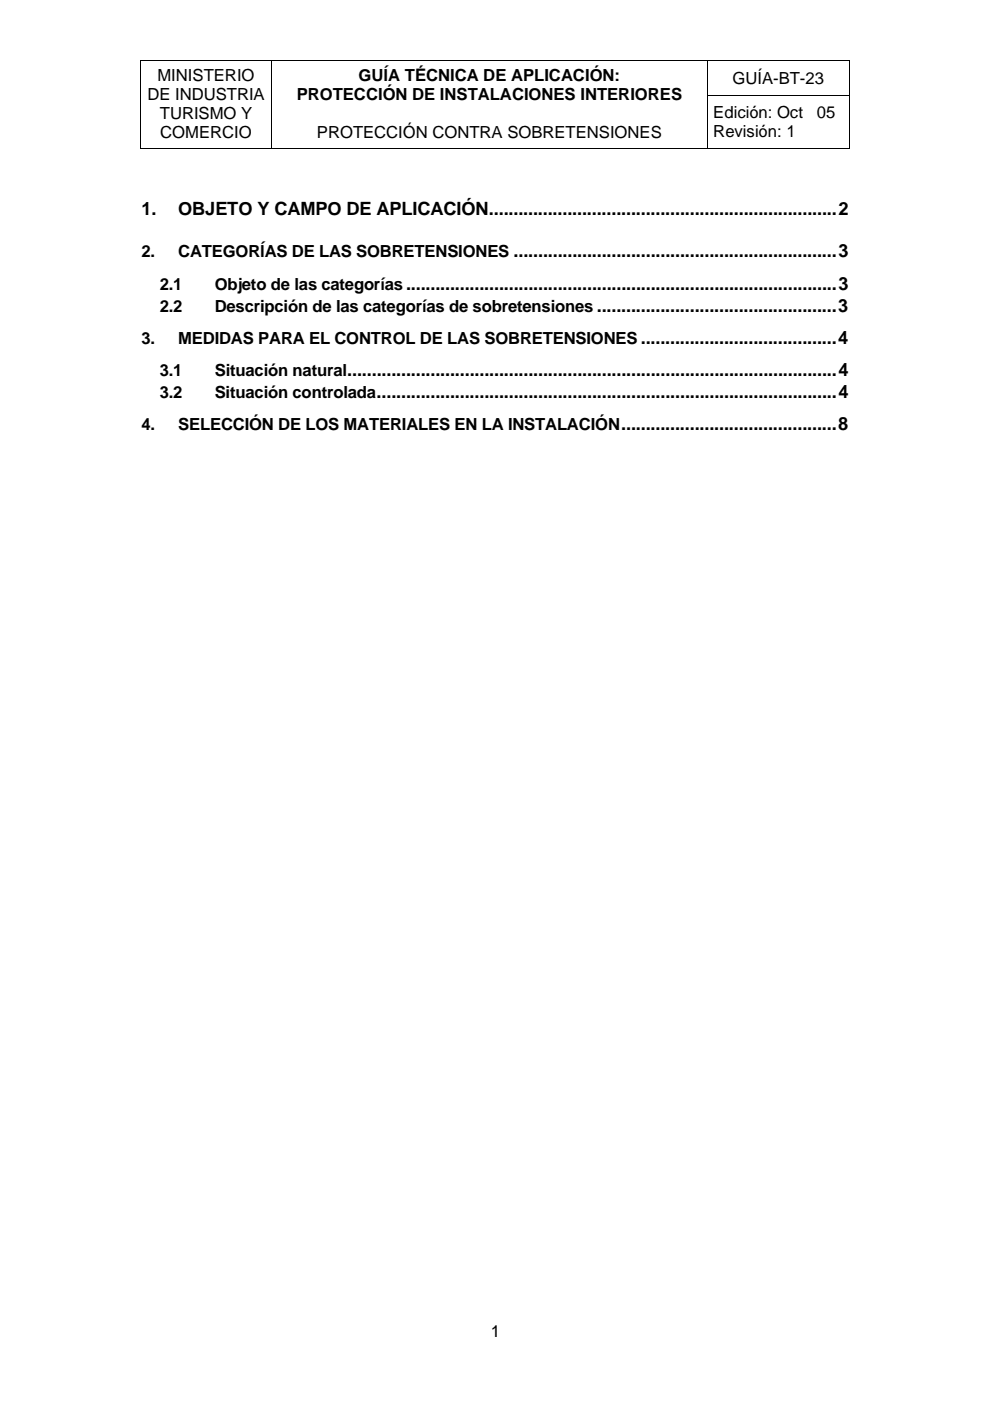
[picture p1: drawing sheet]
<svg xmlns="http://www.w3.org/2000/svg" width="210mm" height="297mm" viewBox="0 0 210 297" stroke-linecap="round" stroke-linejoin="round" font-family="sans-serif">
<defs><g id="words">
<g font-size="3.9">
<text x="30" y="45.7">1.</text>
<text x="37.8" y="45.7">OBJETO Y CAMPO DE APLICACIÓN.......................................................................2</text>
</g>
<g font-size="3.5">
<text x="33.4" y="17.1">MINISTERIO</text>
<text x="76" y="17.2">GUÍA TÉCNICA DE APLICACIÓN:</text>
<text x="155.3" y="17.8">GUÍA-BT-23</text>
<text x="31.2" y="21.2">DE INDUSTRIA</text>
<text x="62.9" y="21.2">PROTECCIÓN DE INSTALACIONES INTERIORES</text>
<text x="33.9" y="25.3">TURISMO Y</text>
<text x="34" y="29.3">COMERCIO</text>
<text x="67.2" y="29.3">PROTECCIÓN CONTRA SOBRETENSIONES</text>
<text x="151.2" y="25.1">Edición: Oct</text>
<text x="151.2" y="29.1">Revisión: 1</text>
<text x="173.2" y="25.1">05</text>
<text x="30" y="54.6">2.</text>
<text x="37.8" y="54.6">CATEGORÍAS DE LAS SOBRETENSIONES ..................................................................3</text>
<text x="33.9" y="61.4">2.1</text>
<text x="45.5" y="61.4">Objeto de las categorías........................................................................................3</text>
<text x="33.9" y="66.1">2.2</text>
<text x="45.5" y="66.1">Descripción de las categorías de sobretensiones .................................................3</text>
<text x="30" y="72.9">3.</text>
<text x="37.8" y="72.9">MEDIDAS PARA EL CONTROL DE LAS SOBRETENSIONES ........................................4</text>
<text x="33.9" y="79.7">3.1</text>
<text x="45.5" y="79.7">Situación natural....................................................................................................4</text>
<text x="33.9" y="84.4">3.2</text>
<text x="45.5" y="84.4">Situación controlada..............................................................................................4</text>
<text x="30" y="91.2">4.</text>
<text x="37.8" y="91.2">SELECCIÓN DE LOS MATERIALES EN LA INSTALACIÓN............................................8</text>
<text x="104" y="283.5">1</text>
</g>
</g></defs>
<path d="M29.8 12.7h.1v.2h-.1zM180 12.7h.1v.2h-.1zM29.8 20.2h.1v.2h-.1zM57.4 20.2h.2v.2h-.2zM180 31.3h.1v.2h-.1z" fill="#000"/>
<g fill="none" stroke="#000" stroke-width=".21">
<path d="M29.8 12.8h150.3M29.8 12.9v7.3M57.5 12.9v7.3M150 12.9v7.3M180 12.9v7.3M29.8 31.4h27.6M29.8 20.4v11.1M57.5 20.4v11.1M57.6 31.4h92.3M149.9 20.3h30.2M150 20.4v11.1M150.1 31.4h29.9"/>
<path d="M180 20.4v11.1"/>
</g>
<use href="#words"/>
</svg>
